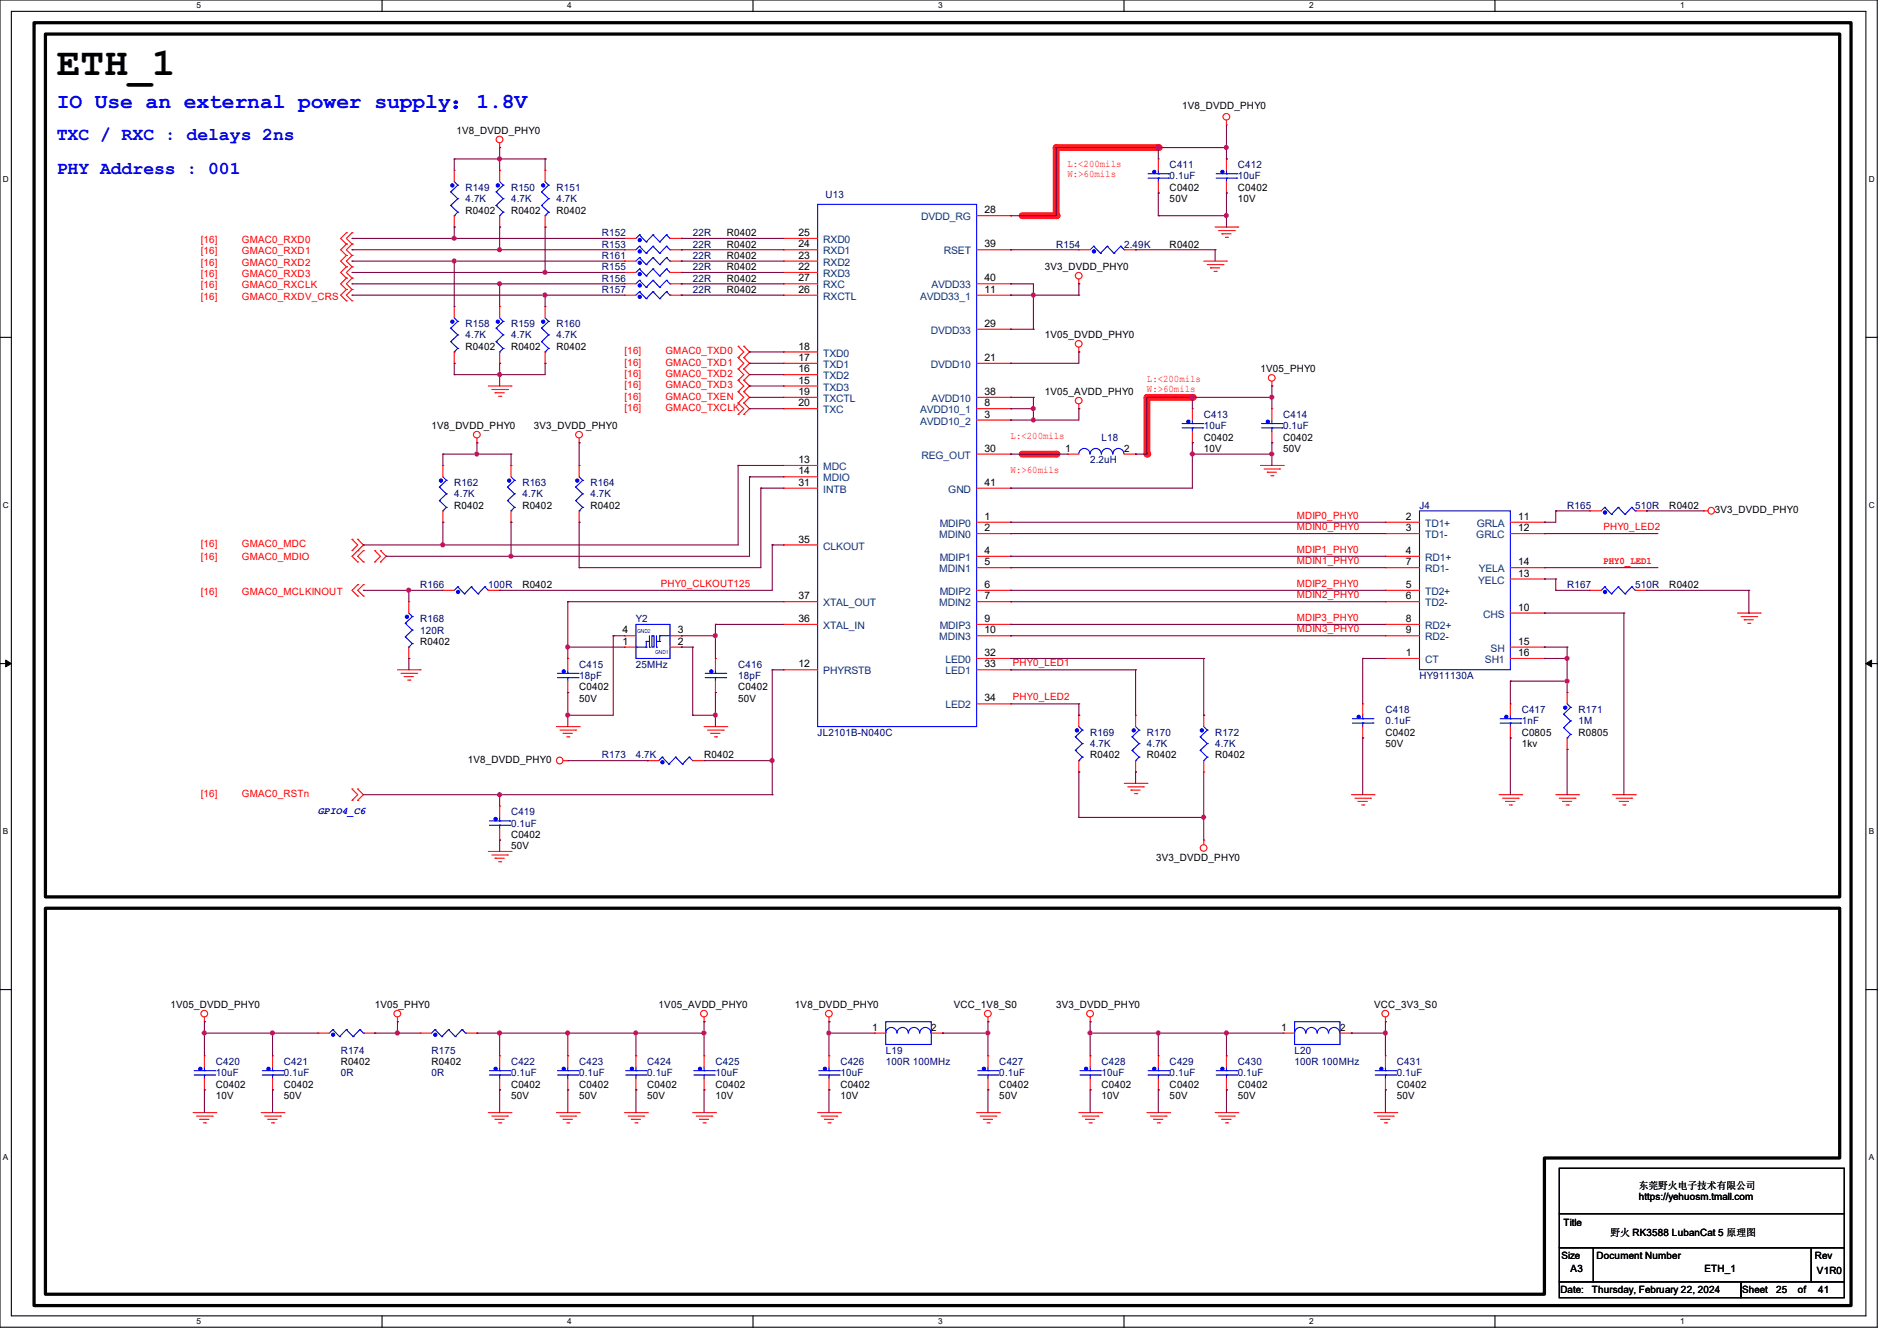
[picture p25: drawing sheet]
<svg xmlns="http://www.w3.org/2000/svg" width="297mm" height="210mm" viewBox="0 0 297 210" stroke-linecap="round" stroke-linejoin="round" font-family="sans-serif">
<defs><g id="words">
<text font-size="6.2" x="8.9" y="11.8">ETH_1</text>
<text font-size="3.3" fill="#00f" x="8.9" y="17">IO Use an external power supply：1.8V</text>
<g font-size="2.8" fill="#00f">
<text x="8.9" y="21.9">TXC / RXC : delays 2ns</text>
<text x="8.9" y="27.3">PHY Address : 001</text>
</g>
<g font-size="1.6">
<text x="185.1" y="17.1">1V8_DVDD_PHY0</text>
<text x="71.5" y="21">1V8_DVDD_PHY0</text>
<text x="183.1" y="29.9">C0402</text>
<text x="193.8" y="29.9">C0402</text>
<text x="72.9" y="33.4">R0402</text>
<text x="80" y="33.4">R0402</text>
<text x="87.1" y="33.4">R0402</text>
<text x="154.1" y="33.4">28</text>
<text x="183.1" y="31.7">50V</text>
<text x="193.8" y="31.7">10V</text>
<text x="113.8" y="37">R0402</text>
<text x="113.8" y="38.8">R0402</text>
<text x="113.8" y="40.6">R0402</text>
<text x="125" y="37">25</text>
<text x="125" y="38.7">24</text>
<text x="125" y="40.5">23</text>
<text x="154.1" y="38.7">39</text>
<text x="183.1" y="38.8">R0402</text>
<text x="113.8" y="42.3">R0402</text>
<text x="113.8" y="44.1">R0402</text>
<text x="113.8" y="45.9">R0402</text>
<text x="125" y="42.3">22</text>
<text x="125" y="44.1">27</text>
<text x="125" y="45.8">26</text>
<text x="154.1" y="44.1">40</text>
<text x="154.1" y="45.8">11</text>
<text x="163.6" y="42.3">3V3_DVDD_PHY0</text>
<text x="154.1" y="51.2">29</text>
<text x="163.6" y="53">1V05_DVDD_PHY0</text>
<text x="72.9" y="54.8">R0402</text>
<text x="80" y="54.8">R0402</text>
<text x="87.1" y="54.8">R0402</text>
<text x="125" y="54.7">18</text>
<text x="125" y="56.5">17</text>
<text x="125" y="58.3">16</text>
<text x="154.1" y="56.5">21</text>
<text x="197.4" y="58.3">1V05_PHY0</text>
<text x="125" y="60.1">15</text>
<text x="125" y="61.8">19</text>
<text x="125" y="63.6">20</text>
<text x="154.1" y="61.8">38</text>
<text x="154.1" y="63.6">8</text>
<text x="154.1" y="65.4">3</text>
<text x="163.6" y="61.9">1V05_AVDD_PHY0</text>
<text x="67.6" y="67.2">1V8_DVDD_PHY0</text>
<text x="83.6" y="67.2">3V3_DVDD_PHY0</text>
<text x="154.1" y="70.7">30</text>
<text x="166.8" y="70.7">1</text>
<text x="176" y="70.8">2</text>
<text x="188.5" y="69">C0402</text>
<text x="188.5" y="70.8">10V</text>
<text x="200.9" y="69">C0402</text>
<text x="200.9" y="70.8">50V</text>
<text x="125" y="72.5">13</text>
<text x="125" y="74.3">14</text>
<text x="125" y="76.1">31</text>
<text x="154.1" y="76.1">41</text>
<text x="71.1" y="79.7">R0402</text>
<text x="81.8" y="79.7">R0402</text>
<text x="92.5" y="79.7">R0402</text>
<text x="154.1" y="81.4">1</text>
<text x="154.1" y="83.2">2</text>
<text x="220.1" y="81.4">2</text>
<text x="220.1" y="83.2">3</text>
<text x="237.7" y="81.4">11</text>
<text x="237.7" y="83.2">12</text>
<text x="261.4" y="79.7">R0402</text>
<text x="268.5" y="80.4">3V3_DVDD_PHY0</text>
<text x="125" y="85">35</text>
<text x="154.1" y="86.7">4</text>
<text x="154.1" y="88.5">5</text>
<text x="220.1" y="86.7">4</text>
<text x="220.1" y="88.5">7</text>
<text x="237.7" y="88.5">14</text>
<text x="81.8" y="92.1">R0402</text>
<text x="125" y="93.9">37</text>
<text x="154.1" y="92.1">6</text>
<text x="154.1" y="93.9">7</text>
<text x="220.1" y="92.1">5</text>
<text x="220.1" y="93.9">6</text>
<text x="237.7" y="90.3">13</text>
<text x="237.7" y="95.6">10</text>
<text x="261.4" y="92.1">R0402</text>
<text x="65.8" y="101">R0402</text>
<text x="97.4" y="101">1</text>
<text x="97.4" y="99.2">4</text>
<text x="106.1" y="101">2</text>
<text x="106.1" y="99.2">3</text>
<text x="125" y="97.4">36</text>
<text x="154.1" y="97.4">9</text>
<text x="154.1" y="99.2">10</text>
<text x="220.1" y="97.4">8</text>
<text x="220.1" y="99.2">9</text>
<text x="237.7" y="101">15</text>
<text x="125" y="104.5">12</text>
<text x="154.1" y="102.7">32</text>
<text x="154.1" y="104.5">33</text>
<text x="220.1" y="102.7">1</text>
<text x="237.7" y="102.7">16</text>
<text x="90.7" y="108.1">C0402</text>
<text x="90.7" y="109.9">50V</text>
<text x="115.6" y="108.1">C0402</text>
<text x="115.6" y="109.9">50V</text>
<text x="154.1" y="109.9">34</text>
<text x="73.2" y="119.5">1V8_DVDD_PHY0</text>
<text x="110.2" y="118.8">R0402</text>
<text x="170.7" y="118.8">R0402</text>
<text x="179.6" y="118.8">R0402</text>
<text x="190.2" y="118.8">R0402</text>
<text x="216.9" y="115.2">C0402</text>
<text x="216.9" y="117">50V</text>
<text x="238.3" y="115.2">C0805</text>
<text x="238.3" y="117">1kv</text>
<text x="247.1" y="115.2">R0805</text>
<text x="80" y="131.2">C0402</text>
<text x="80" y="133">50V</text>
<text x="181" y="134.8">3V3_DVDD_PHY0</text>
<text x="26.7" y="157.9">1V05_DVDD_PHY0</text>
<text x="58.7" y="157.9">1V05_PHY0</text>
<text x="103.1" y="157.9">1V05_AVDD_PHY0</text>
<text x="124.5" y="157.9">1V8_DVDD_PHY0</text>
<text x="136.6" y="161.4">1</text>
<text x="145.8" y="161.5">2</text>
<text x="149.4" y="157.9">VCC_1V8_S0</text>
<text x="165.4" y="157.9">3V3_DVDD_PHY0</text>
<text x="200.6" y="161.4">1</text>
<text x="209.8" y="161.5">2</text>
<text x="215.1" y="157.9">VCC_3V3_S0</text>
<text x="53.3" y="166.8">R0402</text>
<text x="67.6" y="166.8">R0402</text>
<text x="33.8" y="170.3">C0402</text>
<text x="33.8" y="172.1">10V</text>
<text x="44.4" y="170.3">C0402</text>
<text x="44.4" y="172.1">50V</text>
<text x="80" y="170.3">C0402</text>
<text x="80" y="172.1">50V</text>
<text x="90.7" y="170.3">C0402</text>
<text x="90.7" y="172.1">50V</text>
<text x="101.3" y="170.3">C0402</text>
<text x="101.3" y="172.1">50V</text>
<text x="112" y="170.3">C0402</text>
<text x="112" y="172.1">10V</text>
<text x="131.6" y="170.3">C0402</text>
<text x="131.6" y="172.1">10V</text>
<text x="156.5" y="170.3">C0402</text>
<text x="156.5" y="172.1">50V</text>
<text x="172.5" y="170.3">C0402</text>
<text x="172.5" y="172.1">10V</text>
<text x="183.1" y="170.3">C0402</text>
<text x="183.1" y="172.1">50V</text>
<text x="193.8" y="170.3">C0402</text>
<text x="193.8" y="172.1">50V</text>
<text x="218.7" y="170.3">C0402</text>
<text x="218.7" y="172.1">50V</text>
<text x="256.6" y="186.2">东莞野火电子技术有限公司</text>
<text x="256.6" y="188">https://yehuosm.tmall.com</text>
<text x="244.5" y="197.2">Size</text>
<text x="244.8" y="192">Title</text>
<text x="250" y="197.2">Document Number</text>
<text x="252.1" y="193.6">野火 RK3588 LubanCat 5 原理图</text>
<text x="284.1" y="197.2">Rev</text>
<text x="244.3" y="202.5">Date:</text>
<text x="245.9" y="199.1">A3</text>
<text x="249.3" y="202.5">Thursday, February 22, 2024</text>
<text x="266.9" y="199.1">ETH_1</text>
<text x="272.8" y="202.5">Sheet</text>
<text x="278.1" y="202.5">25</text>
<text x="281.5" y="202.5">of</text>
<text x="284.5" y="199.5">V1R0</text>
<text x="284.7" y="202.5">41</text>
</g>
<g font-size="1.6" fill="#000080">
<text x="72.9" y="29.9">R149</text>
<text x="80" y="29.9">R150</text>
<text x="87.1" y="29.9">R151</text>
<text x="183.1" y="26.3">C411</text>
<text x="183.1" y="28.1">0.1uF</text>
<text x="193.8" y="26.3">C412</text>
<text x="193.8" y="28.1">10uF</text>
<text x="72.9" y="31.7">4.7K</text>
<text x="80" y="31.7">4.7K</text>
<text x="87.1" y="31.7">4.7K</text>
<text x="129.2" y="30.9">U13</text>
<text x="94.2" y="37">R152</text>
<text x="94.2" y="38.8">R153</text>
<text x="94.2" y="40.6">R161</text>
<text x="108.5" y="37">22R</text>
<text x="108.5" y="38.8">22R</text>
<text x="108.5" y="40.6">22R</text>
<text x="165.4" y="38.8">R154</text>
<text x="176" y="38.8">2.49K</text>
<text x="94.2" y="42.3">R155</text>
<text x="94.2" y="44.1">R156</text>
<text x="94.2" y="45.9">R157</text>
<text x="108.5" y="42.3">22R</text>
<text x="108.5" y="44.1">22R</text>
<text x="108.5" y="45.9">22R</text>
<text x="72.9" y="51.2">R158</text>
<text x="72.9" y="53">4.7K</text>
<text x="80" y="51.2">R159</text>
<text x="80" y="53">4.7K</text>
<text x="87.1" y="51.2">R160</text>
<text x="87.1" y="53">4.7K</text>
<text x="188.5" y="65.4">C413</text>
<text x="200.9" y="65.4">C414</text>
<text x="172.5" y="69">L18</text>
<text x="188.5" y="67.2">10uF</text>
<text x="200.9" y="67.2">0.1uF</text>
<text x="71.1" y="76.1">R162</text>
<text x="71.1" y="77.9">4.7K</text>
<text x="81.8" y="76.1">R163</text>
<text x="81.8" y="77.9">4.7K</text>
<text x="92.5" y="76.1">R164</text>
<text x="92.5" y="77.9">4.7K</text>
<text x="170.7" y="72.6">2.2uH</text>
<text x="222.2" y="79.7">J4</text>
<text x="245.4" y="79.7">R165</text>
<text x="256" y="79.7">510R</text>
<text x="65.8" y="92.1">R166</text>
<text x="76.5" y="92.1">100R</text>
<text x="245.4" y="92.1">R167</text>
<text x="256" y="92.1">510R</text>
<text x="65.8" y="97.4">R168</text>
<text x="65.8" y="99.2">120R</text>
<text x="99.6" y="97.4">Y2</text>
<text x="90.7" y="104.6">C415</text>
<text x="90.7" y="106.3">18pF</text>
<text x="99.6" y="104.6">25MHz</text>
<text x="115.6" y="104.6">C416</text>
<text x="115.6" y="106.3">18pF</text>
<text x="222.2" y="106.3">HY911130A</text>
<text x="216.9" y="111.7">C418</text>
<text x="216.9" y="113.5">0.1uF</text>
<text x="238.3" y="111.7">C417</text>
<text x="238.3" y="113.5">1nF</text>
<text x="247.1" y="111.7">R171</text>
<text x="247.1" y="113.5">1M</text>
<text x="94.2" y="118.8">R173</text>
<text x="99.6" y="118.8">4.7K</text>
<text x="128" y="115.2">JL2101B-N040C</text>
<text x="170.7" y="115.2">R169</text>
<text x="170.7" y="117">4.7K</text>
<text x="179.6" y="115.2">R170</text>
<text x="179.6" y="117">4.7K</text>
<text x="190.2" y="115.2">R172</text>
<text x="190.2" y="117">4.7K</text>
<text x="80" y="127.7">C419</text>
<text x="80" y="129.5">0.1uF</text>
<text x="33.8" y="166.8">C420</text>
<text x="44.4" y="166.8">C421</text>
<text x="53.3" y="165">R174</text>
<text x="67.6" y="165">R175</text>
<text x="80" y="166.8">C422</text>
<text x="90.7" y="166.8">C423</text>
<text x="101.3" y="166.8">C424</text>
<text x="112" y="166.8">C425</text>
<text x="131.6" y="166.8">C426</text>
<text x="138.7" y="165">L19</text>
<text x="138.7" y="166.8">100R 100MHz</text>
<text x="156.5" y="166.8">C427</text>
<text x="172.5" y="166.8">C428</text>
<text x="183.1" y="166.8">C429</text>
<text x="193.8" y="166.8">C430</text>
<text x="202.7" y="165">L20</text>
<text x="202.7" y="166.8">100R 100MHz</text>
<text x="218.7" y="166.8">C431</text>
<text x="33.8" y="168.6">10uF</text>
<text x="44.4" y="168.6">0.1uF</text>
<text x="53.3" y="168.6">0R</text>
<text x="67.6" y="168.6">0R</text>
<text x="80" y="168.6">0.1uF</text>
<text x="90.7" y="168.6">0.1uF</text>
<text x="101.3" y="168.6">0.1uF</text>
<text x="112" y="168.6">10uF</text>
<text x="131.6" y="168.6">10uF</text>
<text x="156.5" y="168.6">0.1uF</text>
<text x="172.5" y="168.6">10uF</text>
<text x="183.1" y="168.6">0.1uF</text>
<text x="193.8" y="168.6">0.1uF</text>
<text x="218.7" y="168.6">0.1uF</text>
</g>
<g font-size="1.6" fill="#f00">
<text x="167.1" y="26.1">L:&lt;200mils</text>
<text x="167.1" y="27.7">W:&gt;60mils</text>
<text x="31.5" y="38.1">[16]</text>
<text x="31.5" y="39.8">[16]</text>
<text x="31.5" y="41.6">[16]</text>
<text x="37.9" y="38.1">GMAC0_RXD0</text>
<text x="37.9" y="39.8">GMAC0_RXD1</text>
<text x="37.9" y="41.6">GMAC0_RXD2</text>
<text x="31.5" y="45.2">[16]</text>
<text x="31.5" y="43.4">[16]</text>
<text x="31.5" y="46.9">[16]</text>
<text x="37.9" y="45.2">GMAC0_RXCLK</text>
<text x="37.9" y="43.4">GMAC0_RXD3</text>
<text x="37.9" y="46.9">GMAC0_RXDV_CRS</text>
<text x="97.8" y="55.5">[16]</text>
<text x="97.8" y="57.3">[16]</text>
<text x="97.8" y="59.1">[16]</text>
<text x="104.2" y="55.5">GMAC0_TXD0</text>
<text x="104.2" y="57.3">GMAC0_TXD1</text>
<text x="104.2" y="59.1">GMAC0_TXD2</text>
<text x="179.6" y="59.9">L:&lt;200mils</text>
<text x="97.8" y="60.8">[16]</text>
<text x="97.8" y="62.6">[16]</text>
<text x="97.8" y="64.4">[16]</text>
<text x="104.2" y="60.8">GMAC0_TXD3</text>
<text x="104.2" y="62.6">GMAC0_TXEN</text>
<text x="104.2" y="64.4">GMAC0_TXCLK</text>
<text x="179.6" y="61.5">W:&gt;60mils</text>
<text x="158.2" y="68.8">L:&lt;200mils</text>
<text x="158.2" y="74.1">W:&gt;60mils</text>
<text x="203" y="81.2">MDIP0_PHY0</text>
<text x="203" y="83">MDIN0_PHY0</text>
<text x="251" y="83">PHY0_LED2</text>
<text x="31.5" y="85.7">[16]</text>
<text x="31.5" y="87.7">[16]</text>
<text x="37.9" y="85.7">GMAC0_MDC</text>
<text x="37.9" y="87.7">GMAC0_MDIO</text>
<text x="203" y="86.6">MDIP1_PHY0</text>
<text x="203" y="88.3">MDIN1_PHY0</text>
<text x="251" y="88.3">PHY0_LED1</text>
<text x="31.5" y="93.2">[16]</text>
<text x="37.9" y="93.2">GMAC0_MCLKINOUT</text>
<text x="103.5" y="91.9">PHY0_CLKOUT125</text>
<text x="203" y="91.9">MDIP2_PHY0</text>
<text x="203" y="93.7">MDIN2_PHY0</text>
<text x="203" y="97.2">MDIP3_PHY0</text>
<text x="203" y="99">MDIN3_PHY0</text>
<text x="158.6" y="104.3">PHY0_LED1</text>
<text x="158.6" y="109.7">PHY0_LED2</text>
<text x="31.5" y="124.8">[16]</text>
<text x="37.9" y="124.8">GMAC0_RSTn</text>
</g>
<g font-size="1.6" fill="#004080">
<text x="144.2" y="34.5">DVDD_RG</text>
<text x="128.9" y="38.1">RXD0</text>
<text x="128.9" y="39.8">RXD1</text>
<text x="128.9" y="41.6">RXD2</text>
<text x="147.8" y="39.8">RSET</text>
<text x="128.9" y="43.4">RXD3</text>
<text x="128.9" y="45.2">RXC</text>
<text x="128.9" y="46.9">RXCTL</text>
<text x="144.1" y="46.9">AVDD33_1</text>
<text x="145.8" y="45.2">AVDD33</text>
<text x="145.8" y="52.3">DVDD33</text>
<text x="128.9" y="55.8">TXD0</text>
<text x="128.9" y="57.6">TXD1</text>
<text x="128.9" y="59.4">TXD2</text>
<text x="145.8" y="57.6">DVDD10</text>
<text x="128.9" y="61.2">TXD3</text>
<text x="128.9" y="63">TXCTL</text>
<text x="128.9" y="64.7">TXC</text>
<text x="144.1" y="64.7">AVDD10_1</text>
<text x="145.8" y="63">AVDD10</text>
<text x="144.1" y="66.5">AVDD10_2</text>
<text x="144.3" y="71.8">REG_OUT</text>
<text x="128.9" y="73.6">MDC</text>
<text x="128.9" y="75.4">MDIO</text>
<text x="128.9" y="77.2">INTB</text>
<text x="148.5" y="77.2">GND</text>
<text x="147.1" y="82.5">MDIP0</text>
<text x="223.1" y="82.5">TD1+</text>
<text x="231.2" y="82.5">GRLA</text>
<text x="128.9" y="86.1">CLKOUT</text>
<text x="147.1" y="84.3">MDIN0</text>
<text x="147.1" y="89.6">MDIN1</text>
<text x="147.1" y="87.8">MDIP1</text>
<text x="223.1" y="84.3">TD1-</text>
<text x="223.1" y="87.8">RD1+</text>
<text x="223.1" y="89.6">RD1-</text>
<text x="231.1" y="84.3">GRLC</text>
<text x="231.5" y="89.6">YELA</text>
<text x="128.9" y="95">XTAL_OUT</text>
<text x="147.1" y="95">MDIN2</text>
<text x="147.1" y="93.2">MDIP2</text>
<text x="223.1" y="93.2">TD2+</text>
<text x="223.1" y="95">TD2-</text>
<text x="231.4" y="91.4">YELC</text>
<text x="128.9" y="98.5">XTAL_IN</text>
<text x="147.1" y="100.3">MDIN3</text>
<text x="147.1" y="98.5">MDIP3</text>
<text x="223.1" y="98.5">RD2+</text>
<text x="223.1" y="100.3">RD2-</text>
<text x="232.2" y="96.7">CHS</text>
<text x="128.9" y="105.6">PHYRSTB</text>
<text x="148" y="103.8">LED0</text>
<text x="148" y="105.6">LED1</text>
<text x="223.1" y="103.8">CT</text>
<text x="232.5" y="103.8">SH1</text>
<text x="233.4" y="102.1">SH</text>
<text x="148" y="111">LED2</text>
</g>
<text font-size="1.6" fill="#00f" x="49.8" y="127.5">GPIO4_C6</text>
<g font-size="1.3">
<text x="30.8" y="1.3">5</text>
<text x="88.8" y="1.3">4</text>
<text x="146.9" y="1.3">3</text>
<text x="205" y="1.3">2</text>
<text x="263.1" y="1.3">1</text>
<text x=".5" y="28.4">D</text>
<text x="292.6" y="28.4">D</text>
<text x=".5" y="79.5">C</text>
<text x="292.6" y="79.5">C</text>
<text x=".5" y="130.6">B</text>
<text x="292.6" y="130.6">B</text>
<text x=".5" y="181.7">A</text>
<text x="292.6" y="181.7">A</text>
<text x="30.8" y="207.4">5</text>
<text x="88.8" y="207.4">4</text>
<text x="146.9" y="207.4">3</text>
<text x="205" y="207.4">2</text>
<text x="263.1" y="207.4">1</text>
</g>
<g font-size=".8" fill="#00f">
<text x="99.7" y="99.1">GND2</text>
<text x="102.6" y="102.5">GND1</text>
</g>
</g></defs>
<path d="M0 0h293.9v207.9h-293.9zM1.8 1.8h290.3v204.3h-290.3z" fill="none" stroke="#000" stroke-width=".17"/>
<g fill="#fff">
<path d="M30.8 .2h.7v1.4h-.7z"/>
<path d="M30.8 206.2h.7v1.4h-.7z"/>
</g>
<path d="M59.8 0v1.8M59.8 206.1v1.8" fill="none" stroke="#000" stroke-width=".17"/>
<g fill="#fff">
<path d="M88.8 .2h.7v1.4h-.7z"/>
<path d="M88.8 206.2h.7v1.4h-.7z"/>
</g>
<path d="M117.9 0v1.8M117.9 206.1v1.8" fill="none" stroke="#000" stroke-width=".17"/>
<g fill="#fff">
<path d="M146.9 .2h.7v1.4h-.7z"/>
<path d="M146.9 206.2h.7v1.4h-.7z"/>
</g>
<path d="M176 0v1.8M176 206.1v1.8" fill="none" stroke="#000" stroke-width=".17"/>
<g fill="#fff">
<path d="M205 .2h.7v1.4h-.7z"/>
<path d="M205 206.2h.7v1.4h-.7z"/>
</g>
<path d="M234.1 0v1.8M234.1 206.1v1.8" fill="none" stroke="#000" stroke-width=".17"/>
<g fill="#fff">
<path d="M263.1 .2h.6v1.4h-.6z"/>
<path d="M263.1 206.2h.6v1.4h-.6z"/>
<path d="M.5 27.3h.9v1.4h-.9z"/>
<path d="M292.6 27.3h.9v1.4h-.9z"/>
<path d="M.5 78.4h.9v1.4h-.9z"/>
<path d="M292.6 78.4h.9v1.4h-.9z"/>
</g>
<path d="M0 52.8h1.8M292.1 52.8h1.8" fill="none" stroke="#000" stroke-width=".17"/>
<g fill="#fff">
<path d="M.5 129.5h.8v1.4h-.8z"/>
<path d="M292.6 129.5h.8v1.4h-.8z"/>
</g>
<path d="M0 103.9h1.8M292.1 103.9h1.8" fill="none" stroke="#000" stroke-width=".17"/>
<path d="M.9 103.4l.9 .5-.9 .5zM292.1 103.9l.9-.5v1z" fill="#000" stroke="#000" stroke-width=".16"/>
<g fill="#fff">
<path d="M.5 180.5h.8v1.4h-.8z"/>
<path d="M292.6 180.5h.8v1.4h-.8z"/>
</g>
<path d="M0 155h1.8M292.1 155h1.8" fill="none" stroke="#000" stroke-width=".17"/>
<path d="M160 71.1h5.4" fill="none" stroke="#f00" stroke-width="1.1"/>
<circle cx="165.4" cy="71.1" r=".53" fill="#f00"/>
<path d="M179.6 62.2h7.1" fill="none" stroke="#f00" stroke-width="1.1"/>
<circle cx="186.7" cy="62.2" r=".53" fill="#f00"/>
<path d="M179.6 62.2v8.9" fill="none" stroke="#f00" stroke-width="1.1"/>
<circle cx="179.6" cy="71.1" r=".53" fill="#f00"/>
<path d="M165.4 23.1h16" fill="none" stroke="#f00" stroke-width="1.1"/>
<circle cx="181.4" cy="23.1" r=".53" fill="#f00"/>
<path d="M165.4 23.1v10.7" fill="none" stroke="#f00" stroke-width="1.1"/>
<circle cx="165.4" cy="33.8" r=".53" fill="#f00"/>
<path d="M160 33.8h5.4" fill="none" stroke="#f00" stroke-width="1.1"/>
<circle cx="165.4" cy="33.8" r=".53" fill="#f00"/>
<path d="M5.3 3.6h284.5v200.9h-284.5zM7.1 5.3h280.9v135.2h-280.9zM7.1 142.2h280.9v39.2h-46.2v21.3h-234.7z" fill="none" stroke="#000" stroke-width=".51"/>
<g fill="none" stroke="#f00" stroke-width=".17">
<path d="M192 19.6h.1M192 18.8v.8M54.2 36.4h.1M54.2 38.2h.1M54.2 36.4l-.9 .9 .9 .9M54.2 38.2l-.9 .9 .9 .9M55.1 36.4h.1M55.1 38.2h.1M55.1 36.4l-.9 .9 .9 .9M55.1 38.2l-.9 .9 .9 .9M71.1 26.7h.1M71.1 35.6h.1"/>
<path d="M71.1 26.7v1.7M71.1 33.8v1.8M78.2 23.1h.1M78.2 26.7h.1M78.2 35.6h.1M78.2 22.4v.7M78.2 26.7v1.7M78.2 33.8v1.8M85.3 26.7h.1M85.3 35.6h.1M85.3 26.7v1.7M85.3 33.8v1.8"/>
<path d="M97.8 37.3h.1M97.8 39.1h.1M97.8 37.3h1.8M97.8 39.1h1.8M104.9 37.3h1.8M104.9 39.1h1.8M106.7 37.3h.1M106.7 39.1h.1M122.7 37.3h.1M122.7 39.1h.1M122.7 37.3h5.3M122.7 39.1h5.3"/>
<path d="M152.9 39.1h5.3M152.9 33.8h5.3M158.2 39.1h.1M158.2 33.8h.1M168.9 39.1h.1M168.9 39.1h1.8M176 39.1h1.8M177.8 39.1h.1M181.4 24.9h.1M181.4 30.2h.1M181.4 24.9v1.8M181.4 28.4v1.8"/>
<path d="M190.2 35.6h3.6M190.8 36.1h2.5M191.3 36.6h.1M191.3 36.6h1.4M191.9 37.2h.3M192 24.9h.1M192 30.2h.1M192 24.9v1.8M192 28.4v1.8M192.2 37.2h.1M193.3 36.1h.1M193.8 35.6h.1"/>
<path d="M54.2 43.6h.1M54.2 45.3h.1M54.2 40h.1M54.2 41.8h.1M54.2 47.1h.1M54.2 43.6l-.9 .8 .9 .9M54.2 40l-.9 .9 .9 .9M54.2 41.8l-.9 .9 .9 .9M54.2 45.3l-.9 .9 .9 .9M55.1 43.6h.1M55.1 45.3h.1M55.1 40h.1"/>
<path d="M55.1 41.8h.1M55.1 47.1h.1M55.1 43.6l-.9 .8 .9 .9M55.1 40l-.9 .9 .9 .9M55.1 41.8l-.9 .9 .9 .9M55.1 45.3l-.9 .9 .9 .9M71.1 48h.1M71.1 56.9h.1M71.1 48v1.8M71.1 55.1v1.8M78.2 48h.1M78.2 56.9h.1"/>
<path d="M78.2 48v1.8M78.2 55.1v1.8M85.3 48h.1M85.3 56.9h.1M85.3 48v1.8M85.3 55.1v1.8M97.8 42.7h.1M97.8 44.4h.1M97.8 46.2h.1M97.8 40.9h.1M97.8 40.9h1.8M97.8 42.7h1.8"/>
<path d="M97.8 44.4h1.8M97.8 46.2h1.8M104.9 40.9h1.8M104.9 42.7h1.8M104.9 44.4h1.8M104.9 46.2h1.8M106.7 42.7h.1M106.7 44.4h.1M106.7 46.2h.1M106.7 40.9h.1M115.6 54.2h.1M115.6 56h.1"/>
<path d="M115.6 57.8h.1M115.6 59.6h.1M115.6 54.2l.9 .9-.9 .9M115.6 56l.9 .9-.9 .9M115.6 57.8l.9 .9-.9 .9M115.6 59.6l.9 .9-.9 .8M116.5 56h.1M116.5 54.2h.1M116.5 57.8h.1M116.5 59.6h.1M116.5 54.2l.8 .9-.8 .9M116.5 56l.8 .9-.8 .9"/>
<path d="M116.5 57.8l.8 .9-.8 .9M116.5 59.6l.8 .9-.8 .8M122.7 55.1h.1M122.7 56.9h.1M122.7 58.7h.1M122.7 40.9h.1M122.7 42.7h.1M122.7 44.4h.1M122.7 46.2h.1M122.7 40.9h5.3M122.7 42.7h5.3M122.7 55.1h5.3"/>
<path d="M122.7 56.9h5.3M122.7 58.7h5.3M122.7 44.4h5.3M122.7 46.2h5.3M152.9 56.9h5.3M152.9 44.4h5.3M152.9 51.6h5.3M152.9 46.2h5.3M158.2 51.6h.1M158.2 44.4h.1M158.2 46.2h.1M158.2 56.9h.1"/>
<path d="M168.9 44.4h.1M168.9 55.1h.1M168.9 43.7v.7M168.9 54.4v.7M188.5 40.9h3.5M189 41.4h2.5M189.5 42h.1M189.5 42h1.5M190.1 42.5h.3M190.4 42.5h.1M191.5 41.4h.1M192 40.9h.1"/>
<path d="M199.1 59.7v.8M69.3 72.9h.1M69.3 72.9v1.8M74.7 69.3h.1M74.7 68.6v.7M76.5 60.5h3.5M77 61h2.5M77.5 61.5h.1M77.5 61.5h1.5M78.1 62.1h.3M78.4 62.1h.1M79.5 61h.1"/>
<path d="M80 60.5h.1M80 72.9h.1M80 72.9v1.8M90.7 69.3h.1M90.7 72.9h.1M90.7 68.6v.7M90.7 72.9v1.8M115.6 61.3h.1M115.6 63.1h.1M115.6 64.9h.1M115.6 63.1l.9 .9-.9 .9M115.6 61.3l.9 .9-.9 .9"/>
<path d="M116.5 61.3h.1M116.5 63.1h.1M116.5 64.9h.1M116.5 63.1l.8 .9-.8 .9M116.5 61.3l.8 .9-.8 .9M122.7 72.9h.1M122.7 74.7h.1M122.7 60.5h.1M122.7 62.2h.1M122.7 64h.1M122.7 76.5h.1M122.7 72.9h5.3"/>
<path d="M122.7 60.5h5.3M122.7 74.7h5.3M122.7 62.2h5.3M122.7 64h5.3M122.7 76.5h5.3M152.9 62.2h5.3M152.9 64h5.3M152.9 76.5h5.3M152.9 65.8h5.3M152.9 71.1h5.3M158.2 76.5h.1M158.2 62.2h.1"/>
<path d="M158.2 64h.1M158.2 65.8h.1M158.2 71.1h.1M167.1 71.1h.1M167.1 71.1h1.8M168.9 64h.1M168.9 63.3v.7M176 71.1h1.8M177.8 71.1h.1M186.7 64h.1M186.7 69.3h.1M186.7 64v1.8"/>
<path d="M186.7 67.6v1.7M197.4 72.9h3.5M197.9 73.4h2.5M198.4 74h.1M198.4 74h1.5M199 74.5h.3M199.1 60.5h.1M199.1 64h.1M199.1 69.3h.1M199.1 64v1.8M199.1 67.6v1.7M199.3 74.5h.1"/>
<path d="M200.4 73.4h.1M200.9 72.9h.1M55.1 84.5h.1M55.1 86.2h.1M55.1 84.5l.9 .8-.9 .9M56 86.2h.1M56 84.5h.1M56 91.6h.1M56 93.3h.1M56 88h.1M56 84.5l.9 .8-1.8 1.8 .9 .9M56 91.6l-.9 .9 .9 .8"/>
<path d="M56.9 91.6h.1M56.9 93.3h.1M56.9 88h.1M56.9 86.2h.1M56.9 91.6l-.9 .9 .9 .8M56.9 86.2l-.9 .9 .9 .9M58.7 88h.1M58.7 86.2h.1M58.7 86.2l.9 .9-.9 .9M59.6 86.2h.1M59.6 88h.1M59.6 86.2l.9 .9-.9 .9"/>
<path d="M64 94.2h.1M64 94.2v1.8M69.3 81.8h.1M69.3 92.5h.1M69.3 92.5h1.8M69.3 80v1.8M76.5 92.5h1.7M78.2 92.5h.1M80 81.8h.1M80 80v1.8M90.7 81.8h.1M90.7 80v1.8"/>
<path d="M97.8 99.6h.1M97.8 99.6h1.8M104.9 99.6h1.8M106.7 99.6h.1M122.7 85.3h.1M122.7 94.2h.1M122.7 97.8h.1M122.7 85.3h5.3M122.7 94.2h5.3M122.7 97.8h5.3M152.9 99.6h5.3M152.9 94.2h5.3"/>
<path d="M152.9 97.8h5.3M152.9 81.8h5.3M152.9 83.6h5.3M152.9 87.1h5.3M152.9 88.9h5.3M152.9 92.5h5.3M158.2 81.8h.1M158.2 83.6h.1M158.2 87.1h.1M158.2 88.9h.1M158.2 92.5h.1M158.2 94.2h.1"/>
<path d="M158.2 97.8h.1M158.2 99.6h.1M216.9 81.8h.1M216.9 83.6h.1M216.9 87.1h.1M216.9 88.9h.1M216.9 92.5h.1M216.9 94.2h.1M216.9 97.8h.1M216.9 99.6h.1M216.9 99.6h5.3M216.9 94.2h5.3"/>
<path d="M216.9 97.8h5.3M216.9 81.8h5.3M216.9 83.6h5.3M216.9 87.1h5.3M216.9 88.9h5.3M216.9 92.5h5.3M236.5 96h5.3M236.5 81.8h5.3M236.5 83.6h5.3M236.5 88.9h5.3M236.5 90.7h5.3M241.8 81.8h.1"/>
<path d="M241.8 83.6h.1M241.8 90.7h.1M241.8 88.9h.1M241.8 96h.1M248.9 80h.1M248.9 92.5h.1M248.9 80h1.8M248.9 92.5h1.8M256 80h1.8M256 92.5h1.8M257.8 80h.1M257.8 92.5h.1"/>
<path d="M266.7 80h.1M266.7 80h.7M272 96h3.6M272.6 96.6h2.4M273.1 97.1h.1M273.1 97.1h1.4M273.6 97.6h.4M274 97.6h.1M275 96.6h.1M275.6 96h.1M62.2 104.9h3.6M62.8 105.5h2.4"/>
<path d="M63.3 106h.1M63.3 106h1.4M63.8 106.5h.4M64 103.1h.1M64 101.3v1.8M64.2 106.5h.1M65.2 105.5h.1M65.8 104.9h.1M87.1 113.8h3.6M87.7 114.3h2.4M88.2 114.9h.1M88.2 114.9h1.4"/>
<path d="M88.2 119.1h.7M88.7 115.4h.4M88.9 119.1h.1M88.9 103.1h.1M88.9 108.5h.1M88.9 103.1v1.8M88.9 106.7v1.8M89.1 115.4h.1M90.1 114.3h.1M90.7 113.8h.1M97.8 101.3h.1M97.8 101.3h1.8"/>
<path d="M101.3 119.1h.1M101.3 119.1h1.8M104.9 101.3h1.8M106.7 101.3h.1M108.5 119.1h1.7M110.2 119.1h.1M110.2 113.8h3.6M110.8 114.3h2.4M111.3 114.9h.1M111.3 114.9h1.4M111.8 115.4h.4M112 103.1h.1"/>
<path d="M112 108.5h.1M112 103.1v1.8M112 106.7v1.8M112.2 115.4h.1M113.2 114.3h.1M113.8 113.8h.1M122.7 104.9h.1M122.7 104.9h5.3M152.9 104.9h5.3M152.9 103.1h5.3M152.9 110.2h5.3M158.2 103.1h.1"/>
<path d="M158.2 104.9h.1M158.2 110.2h.1M168.9 112h.1M168.9 112v1.8M168.9 119.1v1.8M177.8 112h.1M177.8 112v1.8M177.8 119.1v1.8M188.5 112h.1M188.5 112v1.8M188.5 119.1v1.8M213.4 110.2h.1"/>
<path d="M213.4 115.6h.1M213.4 110.2v1.8M213.4 113.8v1.8M216.9 103.1h.1M216.9 103.1h5.3M236.5 110.2h.1M236.5 115.6h.1M236.5 101.3h5.3M236.5 103.1h5.3M236.5 110.2v1.8M236.5 113.8v1.8M241.8 101.3h.1"/>
<path d="M241.8 103.1h.1M245.4 108.5h.1M245.4 117.3h.1M245.4 108.5v1.7M245.4 115.6v1.7M55.1 123.6h.1M55.1 125.3h.1M55.1 123.6l.9 .9-.9 .8M56 125.3h.1M56 123.6h.1M56 123.6l.9 .9-.9 .8M76.5 133.3h3.5"/>
<path d="M77 133.9h2.5M77.5 134.4h.1M77.5 134.4h1.5M78.1 135h.3M78.2 126.2h.1M78.2 131.6h.1M78.2 126.2v1.8M78.2 129.8v1.8M78.4 135h.1M79.5 133.9h.1M80 133.3h.1M168.9 120.9h.1"/>
<path d="M176 122.7h3.6M176.6 123.2h2.4M177.1 123.7h.1M177.1 123.7h1.4M177.6 124.3h.4M177.8 120.9h.1M178 124.3h.1M179 123.2h.1M179.6 122.7h.1M188.5 131.6h.1M188.5 120.9h.1M188.5 131.6v.7"/>
<path d="M211.6 124.5h3.5M212.1 125h2.5M212.6 125.5h.1M212.6 125.5h1.5M213.2 126.1h.3M213.5 126.1h.1M214.6 125h.1M215.1 124.5h.1M234.7 124.5h3.6M235.2 125h2.5M235.8 125.5h.1M235.8 125.5h1.4"/>
<path d="M236.3 126.1h.3M236.6 126.1h.1M237.7 125h.1M238.3 124.5h.1M243.6 124.5h3.5M244.1 125h2.5M244.6 125.5h.1M244.6 125.5h1.5M245.2 126.1h.3M245.5 126.1h.1M246.6 125h.1M247.1 124.5h.1"/>
<path d="M252.5 124.5h3.5M253 125h2.5M253.5 125.5h.1M253.5 125.5h1.5M254.1 126.1h.3M254.4 126.1h.1M255.5 125h.1M256 124.5h.1M32 159.3v.7M62.2 159.3v.7M110.2 159.3v.7M129.8 159.3v.7"/>
<path d="M154.7 159.3v.7M170.7 159.3v.7M216.9 159.3v.7M30.2 174.2h3.6M30.8 174.8h2.4M31.3 175.3h.1M31.3 175.3h1.4M31.8 175.9h.4M32 160h.1M32 165.4h.1M32 170.7h.1M32 165.4v1.7"/>
<path d="M32 168.9v1.8M32.2 175.9h.1M33.2 174.8h.1M33.8 174.2h.1M40.9 174.2h3.5M41.4 174.8h2.5M42 175.3h.1M42 175.3h1.4M42.5 175.9h.3M42.7 165.4h.1M42.7 170.7h.1M42.7 165.4v1.7"/>
<path d="M42.7 168.9v1.8M42.8 175.9h.1M43.9 174.8h.1M44.4 174.2h.1M49.8 161.8h.1M49.8 161.8h1.8M56.9 161.8h1.8M58.7 161.8h.1M62.2 160h.1M65.8 161.8h.1M65.8 161.8h1.8M72.9 161.8h1.8"/>
<path d="M74.7 161.8h.1M76.5 174.2h3.5M77 174.8h2.5M77.5 175.3h.1M77.5 175.3h1.5M78.1 175.9h.3M78.2 165.4h.1M78.2 170.7h.1M78.2 165.4v1.7M78.2 168.9v1.8M78.4 175.9h.1M79.5 174.8h.1"/>
<path d="M80 174.2h.1M87.1 174.2h3.6M87.7 174.8h2.4M88.2 175.3h.1M88.2 175.3h1.4M88.7 175.9h.4M88.9 165.4h.1M88.9 170.7h.1M88.9 165.4v1.7M88.9 168.9v1.8M89.1 175.9h.1M90.1 174.8h.1"/>
<path d="M90.7 174.2h.1M97.8 174.2h3.5M98.3 174.8h2.5M98.8 175.3h.1M98.8 175.3h1.5M99.4 175.9h.3M99.6 165.4h.1M99.6 170.7h.1M99.6 165.4v1.7M99.6 168.9v1.8M99.7 175.9h.1M100.8 174.8h.1"/>
<path d="M101.3 174.2h.1M108.5 174.2h3.5M109 174.8h2.5M109.5 175.3h.1M109.5 175.3h1.5M110.1 175.9h.3M110.2 160h.1M110.2 165.4h.1M110.2 170.7h.1M110.2 165.4v1.7M110.2 168.9v1.8M110.4 175.9h.1"/>
<path d="M111.5 174.8h.1M112 174.2h.1M128 174.2h3.6M128.6 174.8h2.4M129.1 175.3h.1M129.1 175.3h1.4M129.6 175.9h.4M129.8 160h.1M129.8 165.4h.1M129.8 170.7h.1M129.8 165.4v1.7M129.8 168.9v1.8"/>
<path d="M130 175.9h.1M131 174.8h.1M131.6 174.2h.1M136.9 161.8h.1M136.9 161.8h1.8M145.8 161.8h1.8M147.6 161.8h.1M152.9 174.2h3.6M153.5 174.8h2.4M154 175.3h.1M154 175.3h1.4M154.5 175.9h.4"/>
<path d="M154.7 160h.1M154.7 165.4h.1M154.7 170.7h.1M154.7 165.4v1.7M154.7 168.9v1.8M154.9 175.9h.1M155.9 174.8h.1M156.5 174.2h.1M168.9 174.2h3.6M169.5 174.8h2.4M170 175.3h.1M170 175.3h1.4"/>
<path d="M170.5 175.9h.4M170.7 160h.1M170.7 165.4h.1M170.7 170.7h.1M170.7 165.4v1.7M170.7 168.9v1.8M170.9 175.9h.1M171.9 174.8h.1M172.5 174.2h.1M179.6 174.2h3.5M180.1 174.8h2.5M180.6 175.3h.1"/>
<path d="M180.6 175.3h1.5M181.2 175.9h.3M181.4 165.4h.1M181.4 170.7h.1M181.4 165.4v1.7M181.4 168.9v1.8M181.5 175.9h.1M182.6 174.8h.1M183.1 174.2h.1M190.2 174.2h3.6M190.8 174.8h2.5M191.3 175.3h.1"/>
<path d="M191.3 175.3h1.4M191.9 175.9h.3M192 165.4h.1M192 170.7h.1M192 165.4v1.7M192 168.9v1.8M192.2 175.9h.1M193.3 174.8h.1M193.8 174.2h.1M200.9 161.8h.1M200.9 161.8h1.8M209.8 161.8h1.8"/>
<path d="M211.6 161.8h.1M215.1 174.2h3.6M215.7 174.8h2.4M216.2 175.3h.1M216.2 175.3h1.4M216.7 175.9h.4M216.9 160h.1M216.9 165.4h.1M216.9 170.7h.1M216.9 165.4v1.7M216.9 168.9v1.8M217.1 175.9h.1"/>
<path d="M218.1 174.8h.1M218.7 174.2h.1"/>
<circle cx="192" cy="18.3" r=".52"/>
<circle cx="78.2" cy="21.8" r=".52"/>
<circle cx="168.9" cy="53.8" r=".52"/>
<circle cx="168.9" cy="43.2" r=".52"/>
<circle cx="199.1" cy="59.2" r=".52"/>
<circle cx="74.7" cy="68.1" r=".52"/>
<circle cx="90.7" cy="68.1" r=".52"/>
<circle cx="168.9" cy="62.7" r=".52"/>
<circle cx="267.9" cy="80" r=".52"/>
<circle cx="87.6" cy="119.1" r=".52"/>
<circle cx="188.5" cy="132.8" r=".52"/>
<circle cx="32" cy="158.7" r=".52"/>
<circle cx="62.2" cy="158.7" r=".52"/>
<circle cx="110.2" cy="158.7" r=".52"/>
<circle cx="129.8" cy="158.8" r=".52"/>
<circle cx="154.7" cy="158.8" r=".52"/>
<circle cx="170.7" cy="158.7" r=".52"/>
<circle cx="216.9" cy="158.7" r=".52"/>
</g>
<path d="M244.1 183h44.7v7.1h-44.7zM244.1 190.1h44.7v5.3h-44.7zM244.1 195.4h5.4v5.3h-5.4zM249.5 195.4h34.1v5.3h-34.1zM283.6 195.4h5.2v5.3h-5.2zM244.1 200.7h28.5v2.5h-28.5zM272.6 200.7h16.2v2.5h-16.2z" fill="none" stroke="#000" stroke-width=".17"/>
<g fill="none" stroke="#00f" stroke-width=".17">
<path d="M70.6 30.1h.1M70.6 32.2h.1M70.6 30.1l1.1 1M70.6 32.2l1.1 1M71.1 33.8h.1M71.1 28.4l.6 .6M71.7 29h.1M71.7 31.1h.1M71.7 33.2h.1M71.7 29l-1.1 1.1M71.7 31.1l-1.1 1.1M71.7 33.2l-.6 .6"/>
<path d="M77.7 30.1h.1M77.7 32.2h.1M77.7 30.1l1.1 1M77.7 32.2l1.1 1M78.2 33.8h.1M78.2 28.4l.6 .6M78.8 29h.1M78.8 31.1h.1M78.8 33.2h.1M78.8 29l-1.1 1.1M78.8 31.1l-1.1 1.1M78.8 33.2l-.6 .6"/>
<path d="M84.8 30.1h.1M84.8 32.2h.1M84.8 30.1l1.1 1M84.8 32.2l1.1 1M85.3 33.8h.1M85.3 28.4l.6 .6M85.9 29h.1M85.9 31.1h.1M85.9 33.2h.1M85.9 29l-1.1 1.1M85.9 31.1l-1.1 1.1M85.9 33.2l-.6 .6"/>
<path d="M100.1 36.8h.1M100.1 38.6h.1M100.1 36.8l-.5 .5M100.1 36.8l1.1 1.1M100.1 38.6l-.5 .5M100.1 38.6l1.1 1.1M101.2 37.9h.1M101.2 39.7h.1M102.2 36.8h.1M102.2 38.6h.1M102.2 36.8l-1 1.1M102.2 36.8l1.1 1.1"/>
<path d="M102.2 38.6l-1 1.1M102.2 38.6l1.1 1.1M103.3 37.9h.1M103.3 39.7h.1M104.4 36.8h.1M104.4 38.6h.1M104.4 36.8l-1.1 1.1M104.4 36.8l.5 .5M104.4 38.6l-1.1 1.1M104.4 38.6l.5 .5M104.9 37.3h.1M104.9 39.1h.1"/>
<path d="M128 32h24.9v81.8h-24.9zM171.2 38.6h.1M171.2 38.6l-.5 .5M171.2 38.6l1.1 1.1M172.3 39.7h.1M173.4 38.6h.1M173.4 38.6l-1.1 1.1M173.4 38.6l1 1.1M174.4 39.7h.1M175.5 38.6h.1M175.5 38.6l-1.1 1.1M175.5 38.6l.5 .5"/>
<path d="M176 39.1h.1M179.7 27.9h3.3M179.7 27.2h3.3M181.4 27.9h.1M181.4 27.2h.1M181.4 26.7v.5M181.4 27.9v.5M183 27.9h.1M183 27.2h.1M190.4 27.9h3.2M190.4 27.2h3.2M192 27.9h.1"/>
<path d="M192 27.2h.1M192 26.7v.5M192 27.9v.5M193.6 27.9h.1M193.6 27.2h.1M70.6 51.4h.1M70.6 53.5h.1M70.6 51.4l1.1 1.1M70.6 53.5l1.1 1.1M71.1 55.1h.1M71.1 49.8l.6 .5M71.7 50.3h.1"/>
<path d="M71.7 52.5h.1M71.7 54.6h.1M71.7 50.3l-1.1 1.1M71.7 52.5l-1.1 1M71.7 54.6l-.6 .5M77.7 51.4h.1M77.7 53.5h.1M77.7 51.4l1.1 1.1M77.7 53.5l1.1 1.1M78.2 55.1h.1M78.2 49.8l.6 .5M78.8 50.3h.1"/>
<path d="M78.8 52.5h.1M78.8 54.6h.1M78.8 50.3l-1.1 1.1M78.8 52.5l-1.1 1M78.8 54.6l-.6 .5M84.8 51.4h.1M84.8 53.5h.1M84.8 51.4l1.1 1.1M84.8 53.5l1.1 1.1M85.3 55.1h.1M85.3 49.8l.6 .5M85.9 50.3h.1"/>
<path d="M85.9 52.5h.1M85.9 54.6h.1M85.9 50.3l-1.1 1.1M85.9 52.5l-1.1 1M85.9 54.6l-.6 .5M100.1 42.1h.1M100.1 43.9h.1M100.1 45.7h.1M100.1 40.3h.1M100.1 42.1l-.5 .6M100.1 42.1l1.1 1.1M100.1 40.3l-.5 .6"/>
<path d="M100.1 43.9l-.5 .5M100.1 43.9l1.1 1.1M100.1 45.7l-.5 .5M100.1 45.7l1.1 1.1M100.1 40.3l1.1 1.1M101.2 43.2h.1M101.2 45h.1M101.2 46.8h.1M101.2 41.4h.1M102.2 42.1h.1M102.2 43.9h.1M102.2 45.7h.1"/>
<path d="M102.2 40.3h.1M102.2 42.1l-1 1.1M102.2 42.1l1.1 1.1M102.2 43.9l-1 1.1M102.2 43.9l1.1 1.1M102.2 45.7l-1 1.1M102.2 45.7l1.1 1.1M102.2 40.3l-1 1.1M102.2 40.3l1.1 1.1M103.3 43.2h.1M103.3 45h.1M103.3 46.8h.1"/>
<path d="M103.3 41.4h.1M104.4 42.1h.1M104.4 43.9h.1M104.4 45.7h.1M104.4 40.3h.1M104.4 42.1l-1.1 1.1M104.4 42.1l.5 .6M104.4 43.9l-1.1 1.1M104.4 43.9l.5 .5M104.4 45.7l-1.1 1.1M104.4 45.7l.5 .5M104.4 40.3l-1.1 1.1"/>
<path d="M104.4 40.3l.5 .6M104.9 42.7h.1M104.9 44.4h.1M104.9 46.2h.1M104.9 40.9h.1M68.8 76.3h.1M68.8 78.4h.1M68.8 76.3l1.1 1M68.8 78.4l1.1 1.1M69.3 74.7l.6 .5M69.9 75.2h.1M69.9 77.3h.1"/>
<path d="M69.9 79.5h.1M69.9 75.2l-1.1 1.1M69.9 77.3l-1.1 1.1M69.9 79.5l-.6 .5M79.5 76.3h.1M79.5 78.4h.1M79.5 76.3l1.1 1M79.5 78.4l1.1 1.1M80 74.7l.6 .5M80.6 75.2h.1M80.6 77.3h.1M80.6 79.5h.1"/>
<path d="M80.6 75.2l-1.1 1.1M80.6 77.3l-1.1 1.1M80.6 79.5l-.6 .5M90.1 76.3h.1M90.1 78.4h.1M90.1 76.3l1.1 1M90.1 78.4l1.1 1.1M90.7 74.7l.5 .5M91.2 75.2h.1M91.2 77.3h.1M91.2 79.5h.1M91.2 75.2l-1.1 1.1"/>
<path d="M91.2 77.3l-1.1 1.1M91.2 79.5l-.5 .5M170.6 71.1a.87 .87 0 0 0-.8-.9 .87 .87 0 0 0-.9 .9M172.4 71.1a.87 .87 0 0 0-.8-.9 .87 .87 0 0 0-.9 .9M174.2 71.1a.87 .87 0 0 0-.9-.9 .87 .87 0 0 0-.8 .9M176 71.1a.87 .87 0 0 0-.9-.9 .87 .87 0 0 0-.9 .9M185.1 67h3.2M185.1 66.3h3.2M186.7 67h.1M186.7 66.3h.1M186.7 65.8v.5M186.7 67v.6"/>
<path d="M188.3 67h.1M188.3 66.3h.1M197.5 67h3.2M197.5 66.3h3.2M199.1 67h.1M199.1 66.3h.1M199.1 65.8v.5M199.1 67v.6M200.7 67h.1M200.7 66.3h.1M251.2 79.5h.1M251.2 79.5l-.5 .5"/>
<path d="M251.2 79.5l1.1 1.1M253.4 79.5h.1M253.4 79.5l-1.1 1.1M253.4 79.5l1 1.1M255.5 79.5h.1M255.5 79.5l-1.1 1.1M255.5 79.5l.5 .5M63.5 97.6h.1M63.5 99.7h.1M63.5 97.6l1.1 1.1M63.5 99.7l1.1 1.1M64 96l.6 .6"/>
<path d="M64.6 96.6h.1M64.6 98.7h.1M64.6 96.6l-1.1 1M64.6 98.7l-1.1 1M69.3 80h.1M71.7 91.9h.1M71.7 91.9l-.6 .6M71.7 91.9l1 1.1M72.7 93h.1M73.8 91.9h.1M73.8 91.9l-1.1 1.1M73.8 91.9l1 1.1"/>
<path d="M74.8 93h.1M75.9 91.9h.1M75.9 91.9l-1.1 1.1M75.9 91.9l.6 .6M76.5 92.5h.1M80 80h.1M90.7 80h.1M99.6 97.8h5.3v5.3h-5.3zM101.7 99.6v1.7M102.1 99.6h.3v1.7h-.3zM102.8 99.6v1.7M103.3 99.6h.1"/>
<path d="M103.3 99.6v.9M103.3 99.6h1.6M104.9 99.6h.1M222.2 80h14.3v24.9h-14.3zM251.2 91.9h.1M251.2 91.9l-.5 .6M251.2 91.9l1.1 1.1M252.3 80.6h.1M252.3 93h.1M253.4 91.9h.1M253.4 91.9l-1.1 1.1M253.4 91.9l1 1.1"/>
<path d="M254.4 80.6h.1M254.4 93h.1M255.5 91.9h.1M255.5 91.9l-1.1 1.1M255.5 91.9l.5 .6M256 80h.1M256 92.5h.1M64 101.3h.1M64.6 100.8h.1M64.6 100.8l-.6 .5M87.3 106.1h3.2M87.3 105.5h3.2"/>
<path d="M88.9 106.1h.1M88.9 105.5h.1M88.9 104.9v.6M88.9 106.1v.6M90.5 106.1h.1M90.5 105.5h.1M99.6 101.3h.1M99.6 101.3h1.6M101.2 101.3h.1M101.2 100.5h.1M101.2 100.5h.5M101.2 100.5v.8"/>
<path d="M101.7 101.3h.1M102.8 101.3h.1M102.8 100.5h.5M103.3 100.5h.1M103.7 118.6h.1M103.7 118.6l-.6 .5M103.7 118.6l1 1.1M104.7 119.7h.1M105.8 118.6h.1M105.8 118.6l-1.1 1.1M105.8 118.6l1 1.1M106.8 119.7h.1"/>
<path d="M107.9 118.6h.1M107.9 118.6l-1.1 1.1M107.9 118.6l.6 .5M108.5 119.1h.1M110.4 106.1h3.2M110.4 105.5h3.2M112 106.1h.1M112 105.5h.1M112 104.9v.6M112 106.1v.6M113.6 106.1h.1M113.6 105.5h.1"/>
<path d="M168.4 115.4h.1M168.4 117.5h.1M168.4 115.4l1.1 1.1M168.4 117.5l1.1 1.1M168.9 119.1h.1M168.9 113.8l.6 .5M169.5 114.3h.1M169.5 116.5h.1M169.5 118.6h.1M169.5 114.3l-1.1 1.1M169.5 116.5l-1.1 1M169.5 118.6l-.6 .5"/>
<path d="M177.2 115.4h.1M177.2 117.5h.1M177.2 115.4l1.2 1.1M177.2 117.5l1.2 1.1M177.8 119.1h.1M177.8 113.8l.6 .5M178.4 114.3h.1M178.4 116.5h.1M178.4 118.6h.1M178.4 114.3l-1.2 1.1M178.4 116.5l-1.2 1M178.4 118.6l-.6 .5"/>
<path d="M187.9 115.4h.1M187.9 117.5h.1M187.9 115.4l1.1 1.1M187.9 117.5l1.1 1.1M188.5 119.1h.1M188.5 113.8l.5 .5M189 114.3h.1M189 116.5h.1M189 118.6h.1M189 114.3l-1.1 1.1M189 116.5l-1.1 1M189 118.6l-.5 .5"/>
<path d="M211.8 113.2h3.2M211.8 112.6h3.2M213.4 113.2h.1M213.4 112.6h.1M213.4 112v.6M213.4 113.2v.6M215 113.2h.1M215 112.6h.1M234.9 113.2h3.2M234.9 112.6h3.2M236.5 113.2h.1M236.5 112.6h.1"/>
<path d="M236.5 112v.6M236.5 113.2v.6M238.1 113.2h.1M238.1 112.6h.1M244.8 111.8h.1M244.8 114h.1M244.8 111.8l1.1 1.1M244.8 114l1.1 1M245.4 115.6h.1M245.4 110.2l.5 .6M245.9 110.8h.1M245.9 112.9h.1"/>
<path d="M245.9 115h.1M245.9 110.8l-1.1 1M245.9 112.9l-1.1 1.1M245.9 115l-.5 .6M76.6 129.2h3.2M76.6 128.6h3.2M78.2 129.2h.1M78.2 128.6h.1M78.2 128v.6M78.2 129.2v.6M79.8 129.2h.1M79.8 128.6h.1"/>
<path d="M30.4 168.4h3.2M30.4 167.7h3.2M32 168.4h.1M32 167.7h.1M32 167.1v.6M32 168.4v.5M33.6 168.4h.1M33.6 167.7h.1M41.1 168.4h3.2M41.1 167.7h3.2M42.7 168.4h.1M42.7 167.7h.1"/>
<path d="M42.7 167.1v.6M42.7 168.4v.5M44.3 168.4h.1M44.3 167.7h.1M52.1 161.2h.1M52.1 161.2l-.5 .6M52.1 161.2l1.1 1.1M53.2 162.3h.1M54.2 161.2h.1M54.2 161.2l-1 1.1M54.2 161.2l1.1 1.1M55.3 162.3h.1"/>
<path d="M56.3 161.2h.1M56.3 161.2l-1 1.1M56.3 161.2l.6 .6M56.9 161.8h.1M68.1 161.2h.1M68.1 161.2l-.5 .6M68.1 161.2l1.1 1.1M69.2 162.3h.1M70.2 161.2h.1M70.2 161.2l-1 1.1M70.2 161.2l1.1 1.1M71.3 162.3h.1"/>
<path d="M72.3 161.2h.1M72.3 161.2l-1 1.1M72.3 161.2l.6 .6M72.9 161.8h.1M76.6 168.4h3.2M76.6 167.7h3.2M78.2 168.4h.1M78.2 167.7h.1M78.2 167.1v.6M78.2 168.4v.5M79.8 168.4h.1M79.8 167.7h.1"/>
<path d="M87.3 168.4h3.2M87.3 167.7h3.2M88.9 168.4h.1M88.9 167.7h.1M88.9 167.1v.6M88.9 168.4v.5M90.5 168.4h.1M90.5 167.7h.1M98 168.4h3.2M98 167.7h3.2M99.6 168.4h.1M99.6 167.7h.1"/>
<path d="M99.6 167.1v.6M99.6 168.4v.5M101.2 168.4h.1M101.2 167.7h.1M108.6 168.4h3.2M108.6 167.7h3.2M110.2 168.4h.1M110.2 167.7h.1M110.2 167.1v.6M110.2 168.4v.5M111.8 168.4h.1M111.8 167.7h.1"/>
<path d="M128.2 168.4h3.2M128.2 167.7h3.2M129.8 168.4h.1M129.8 167.7h.1M129.8 167.1v.6M129.8 168.4v.5M131.4 168.4h.1M131.4 167.7h.1M138.7 160h7.1v3.6h-7.1zM138.7 161.8a.87 .87 0 0 1 .9-.9 .87 .87 0 0 1 .8 .9M140.5 161.8a.87 .87 0 0 1 .8-.9 .87 .87 0 0 1 .9 .9M142.2 161.8a.87 .87 0 0 1 .9-.9 .87 .87 0 0 1 .9 .9"/>
<path d="M144 161.8a.87 .87 0 0 1 .9-.9 .87 .87 0 0 1 .9 .9M153.1 168.4h3.2M153.1 167.7h3.2M154.7 168.4h.1M154.7 167.7h.1M154.7 167.1v.6M154.7 168.4v.5M156.3 168.4h.1M156.3 167.7h.1M169.1 168.4h3.2M169.1 167.7h3.2M170.7 168.4h.1"/>
<path d="M170.7 167.7h.1M170.7 167.1v.6M170.7 168.4v.5M172.3 168.4h.1M172.3 167.7h.1M179.7 168.4h3.3M179.7 167.7h3.3M181.4 168.4h.1M181.4 167.7h.1M181.4 167.1v.6M181.4 168.4v.5M183 168.4h.1"/>
<path d="M183 167.7h.1M190.4 168.4h3.2M190.4 167.7h3.2M192 168.4h.1M192 167.7h.1M192 167.1v.6M192 168.4v.5M193.6 168.4h.1M193.6 167.7h.1M202.7 160h7.1v3.6h-7.1zM202.7 161.8a.87 .87 0 0 1 .9-.9 .87 .87 0 0 1 .8 .9M204.5 161.8a.87 .87 0 0 1 .8-.9 .87 .87 0 0 1 .9 .9"/>
<path d="M206.2 161.8a.87 .87 0 0 1 .9-.9 .87 .87 0 0 1 .9 .9M208 161.8a.87 .87 0 0 1 .9-.9 .87 .87 0 0 1 .9 .9M215.3 168.4h3.2M215.3 167.7h3.2M216.9 168.4h.1M216.9 167.7h.1M216.9 167.1v.6M216.9 168.4v.5M218.5 168.4h.1M218.5 167.7h.1"/>
</g>
<g fill="#00f" stroke="#00f" stroke-width=".17">
<circle cx="88.3" cy="167.4" r=".25"/>
<circle cx="42" cy="167.4" r=".25"/>
<circle cx="68.2" cy="162.1" r=".25"/>
<circle cx="79.7" cy="75.3" r=".25"/>
<circle cx="100.2" cy="42.9" r=".25"/>
<circle cx="129.2" cy="167.4" r=".25"/>
<circle cx="168.6" cy="114.4" r=".25"/>
<circle cx="52.2" cy="162.1" r=".25"/>
<circle cx="186.1" cy="66" r=".25"/>
<circle cx="251.3" cy="80.3" r=".25"/>
<circle cx="216.3" cy="167.4" r=".25"/>
<circle cx="90.4" cy="75.3" r=".25"/>
<circle cx="63.7" cy="96.6" r=".25"/>
<circle cx="70.8" cy="29" r=".25"/>
<circle cx="251.3" cy="92.7" r=".25"/>
<circle cx="85" cy="50.4" r=".25"/>
<circle cx="235.8" cy="112.3" r=".25"/>
<circle cx="77.6" cy="128.3" r=".25"/>
<circle cx="88.3" cy="105.2" r=".25"/>
<circle cx="100.2" cy="37.6" r=".25"/>
<circle cx="100.2" cy="44.7" r=".25"/>
<circle cx="100.2" cy="46.5" r=".25"/>
<circle cx="191.4" cy="167.4" r=".25"/>
<circle cx="245.1" cy="110.8" r=".25"/>
<circle cx="98.9" cy="167.4" r=".25"/>
<circle cx="109.6" cy="167.4" r=".25"/>
<circle cx="77.9" cy="50.4" r=".25"/>
<circle cx="70.8" cy="50.4" r=".25"/>
<circle cx="212.7" cy="112.3" r=".25"/>
<circle cx="77.6" cy="167.4" r=".25"/>
<circle cx="77.9" cy="29" r=".25"/>
<circle cx="171.3" cy="39.4" r=".25"/>
<circle cx="154.1" cy="167.4" r=".25"/>
<circle cx="100.2" cy="39.4" r=".25"/>
<circle cx="180.7" cy="26.9" r=".25"/>
<circle cx="100.2" cy="41.1" r=".25"/>
<circle cx="85" cy="29" r=".25"/>
<circle cx="31.4" cy="167.4" r=".25"/>
<circle cx="69" cy="75.3" r=".25"/>
<circle cx="111.4" cy="105.2" r=".25"/>
<circle cx="71.7" cy="92.7" r=".25"/>
<circle cx="177.5" cy="114.4" r=".25"/>
<circle cx="188.2" cy="114.4" r=".25"/>
<circle cx="170.1" cy="167.4" r=".25"/>
<circle cx="103.7" cy="119.4" r=".25"/>
<circle cx="191.4" cy="26.9" r=".25"/>
<circle cx="198.5" cy="66" r=".25"/>
<circle cx="180.7" cy="167.4" r=".25"/>
</g>
<g fill="none" stroke="#800040" stroke-width=".17">
<path d="M192 19.6v5.3M55.1 37.3h.1M55.1 39.1h.1M55.1 39.1h42.7M55.1 37.3h42.7M71.1 35.6h.1M71.1 37.3h.1M71.1 24.9h.1M71.1 24.9h14.2M71.1 24.9v1.8M71.1 35.6v1.7M78.2 24.9h.1"/>
<path d="M78.2 35.6h.1M78.2 39.1h.1M78.2 23.1h.1M78.2 23.1v3.6M78.2 35.6v3.5M85.3 24.9h.1M85.3 35.6h.1M85.3 24.9v1.8M85.3 35.6v7.1M106.7 37.3h.1M106.7 39.1h.1M106.7 39.1h16"/>
<path d="M106.7 37.3h16M158.2 39.1h.1M158.2 33.8h.1M158.2 39.1h10.7M165.4 23.1h.1M165.4 23.1v10.7h-7.2M165.4 23.1h26.6M177.8 39.1h.1M177.8 39.1h12.4M181.4 30.2h.1M181.4 33.8h.1M181.4 23.1h.1"/>
<path d="M181.4 23.1v1.8M181.4 30.2v3.6M181.4 33.8h10.6M190.2 39.1h.1M190.2 39.1v1.8M192 30.2h.1M192 33.8h.1M192 23.1h.1M192 24.9h.1M192 30.2v5.4M55.1 46.2h.1M55.1 40.9h.1"/>
<path d="M55.1 42.7h.1M55.1 44.4h.1M55.1 46.2h42.7M55.1 44.4h42.7M55.1 40.9h42.7M55.1 42.7h42.7M71.1 56.9h.1M71.1 58.7h.1M71.1 40.9h.1M71.1 40.9v7.1M71.1 56.9v1.8M78.2 58.7h.1"/>
<path d="M78.2 56.9h.1M78.2 44.4h.1M78.2 44.4v3.6M78.2 56.9v3.6M85.3 56.9h.1M85.3 46.2h.1M85.3 42.7h.1M85.3 56.9v1.8h-14.2M85.3 46.2v1.8M106.7 40.9h.1M106.7 42.7h.1M106.7 44.4h.1"/>
<path d="M106.7 46.2h.1M106.7 46.2h16M106.7 44.4h16M106.7 40.9h16M106.7 42.7h16M117.3 55.1h.1M117.3 56.9h.1M117.3 58.7h.1M117.3 56.9h5.4M117.3 58.7h5.4M117.3 55.1h5.4M158.2 56.9h.1"/>
<path d="M158.2 51.6h.1M158.2 46.2h.1M158.2 44.4h.1M158.2 46.2h10.7M158.2 44.4h3.6v7.2M158.2 51.6h3.6M161.8 46.2h.1M161.8 51.6h.1M168.9 55.1h.1M168.9 46.2h.1M168.9 44.4h.1M168.9 44.4v1.8"/>
<path d="M168.9 55.1v1.8h-10.7M69.3 71.1h.1M69.3 71.1h10.7M69.3 71.1v1.8M74.7 71.1h.1M74.7 69.3h.1M74.7 69.3v1.8M80 71.1h.1M80 71.1v1.8M90.7 69.3h.1M90.7 69.3v3.6M115.6 72.9h.1"/>
<path d="M115.6 72.9h7.1M115.6 72.9v12.4h-58.7M117.3 60.5h.1M117.3 62.2h.1M117.3 64h.1M117.3 74.7h.1M117.3 74.7v12.4h-56.8M117.3 62.2h5.4M117.3 64h5.4M117.3 60.5h5.4M117.3 74.7h5.4M119.1 76.5h.1"/>
<path d="M119.1 76.5v12.4h-28.4M119.1 76.5h3.6M158.2 76.5h.1M158.2 71.1h.1M158.2 65.8h.1M158.2 62.2h.1M158.2 64h.1M158.2 71.1h8.9M158.2 62.2h3.6M158.2 64h3.6M161.8 62.2h.1M161.8 65.8h.1"/>
<path d="M161.8 64h.1M161.8 62.2v3.6M168.9 64h.1M168.9 64v1.8h-10.7M177.8 71.1h.1M179.6 62.2h.1M179.6 62.2v8.9h-1.8M179.6 62.2h19.5M186.7 71.1h.1M186.7 69.3h.1M186.7 62.2h.1M186.7 69.3v7.2h-28.5"/>
<path d="M186.7 62.2v1.8M186.7 71.1h12.4M199.1 69.3h.1M199.1 71.1h.1M199.1 62.2h.1M199.1 60.5h.1M199.1 60.5v3.5M199.1 69.3v3.6M56.9 85.3h.1M56.9 92.5h.1M56.9 92.5h12.4M60.5 87.1h.1"/>
<path d="M64 92.5h.1M64 92.5v1.7M69.3 81.8h.1M69.3 85.3h.1M69.3 81.8v3.5M78.2 92.5h.1M80 81.8h.1M80 87.1h.1M80 81.8v5.3M88.9 94.2h.1M88.9 94.2h33.8M88.9 94.2v8.9"/>
<path d="M90.7 81.8h.1M90.7 88.9h.1M90.7 81.8v7.1M96 99.6h.1M96 99.6h1.8M96 99.6v12.4h-7.1M106.7 99.6h.1M106.7 99.6h5.3M112 97.8h.1M112 99.6h.1M112 97.8h10.7M112 97.8v5.3"/>
<path d="M120.9 85.3h.1M120.9 85.3v7.2h-42.7M120.9 85.3h1.8M158.2 81.8h.1M158.2 83.6h.1M158.2 87.1h.1M158.2 88.9h.1M158.2 92.5h.1M158.2 94.2h.1M158.2 97.8h.1M158.2 99.6h.1M158.2 81.8h58.7"/>
<path d="M158.2 83.6h58.7M158.2 87.1h58.7M158.2 88.9h58.7M158.2 92.5h58.7M158.2 94.2h58.7M158.2 97.8h58.7M158.2 99.6h58.7M241.8 96h.1M241.8 90.7h.1M241.8 83.6h.1M241.8 81.8h.1M241.8 88.9h.1"/>
<path d="M241.8 83.6h17.8M241.8 88.9h17.8M241.8 96h12.5M241.8 90.7h1.8M243.6 80h.1M243.6 90.7h.1M243.6 92.5h.1M243.6 80v1.8h-1.8M243.6 92.5h5.3M243.6 80h5.3M243.6 90.7v1.8M254.3 96h.1"/>
<path d="M254.3 96v28.5M257.8 80h.1M257.8 92.5h16M257.8 80h8.9M273.8 92.5h.1M273.8 96h.1M273.8 92.5v3.5M64 103.1h.1M64 103.1v1.8M88.9 108.5h.1M88.9 112h.1M88.9 101.3h.1"/>
<path d="M88.9 108.5v5.3M88.9 101.3h8.9M88.9 119.1h12.4M101.3 119.1h.1M106.7 101.3h.1M106.7 101.3h1.8M108.5 101.3h.1M108.5 112h.1M108.5 101.3v10.7M108.5 112h3.5M110.2 119.1h10.7M112 112h.1"/>
<path d="M112 108.5h.1M112 108.5v5.3M120.9 104.9h.1M120.9 119.1h.1M120.9 104.9h1.8M120.9 104.9v19.6M158.2 104.9h.1M158.2 103.1h30.3M158.2 104.9h19.6M158.2 110.2h10.7M168.9 110.2h.1M168.9 112h.1"/>
<path d="M168.9 110.2v1.8M177.8 104.9h.1M177.8 104.9v7.1M188.5 103.1h.1M188.5 112h.1M188.5 103.1v8.9M213.4 115.6h.1M213.4 103.1h.1M213.4 103.1h3.5M213.4 103.1v7.1M213.4 115.6v8.9M236.5 115.6h.1"/>
<path d="M236.5 106.7h.1M236.5 106.7v3.5M236.5 115.6v8.9M236.5 106.7h8.9M241.8 101.3h.1M241.8 103.1h.1M241.8 103.1h3.6M241.8 101.3h3.6M245.4 117.3h.1M245.4 101.3h.1M245.4 106.7h.1M245.4 103.1h.1"/>
<path d="M245.4 101.3v7.2M245.4 117.3v7.2M56.9 124.5h64M78.2 124.5h.1M78.2 131.6h.1M78.2 124.5v1.7M78.2 131.6v1.7M120.9 124.5h.1M168.9 120.9h.1M168.9 128h.1M168.9 120.9v7.1M168.9 128h19.6"/>
<path d="M177.8 120.9h.1M177.8 120.9v1.8M188.5 128h.1M188.5 120.9v10.7M32 170.7h.1M32 161.8h.1M32 160h.1M32 160v5.4M32 170.7v3.5M32 161.8h17.8M42.7 170.7h.1M42.7 161.8h.1"/>
<path d="M42.7 161.8v3.6M42.7 170.7v3.5M58.7 161.8h.1M58.7 161.8h7.1M62.2 160h.1M62.2 161.8h.1M62.2 160v1.8M74.7 161.8h.1M74.7 161.8h35.5M78.2 170.7h.1M78.2 161.8h.1M78.2 161.8v3.6"/>
<path d="M78.2 170.7v3.5M88.9 170.7h.1M88.9 161.8h.1M88.9 161.8v3.6M88.9 170.7v3.5M99.6 170.7h.1M99.6 161.8h.1M99.6 161.8v3.6M99.6 170.7v3.5M110.2 160h.1M110.2 170.7h.1M110.2 161.8h.1"/>
<path d="M110.2 160v5.4M110.2 170.7v3.5M129.8 170.7h.1M129.8 161.8h.1M129.8 160h.1M129.8 161.8h7.1M129.8 160v5.4M129.8 170.7v3.5M147.6 161.8h.1M147.6 161.8h7.1M154.7 160h.1M154.7 170.7h.1"/>
<path d="M154.7 161.8h.1M154.7 160v5.4M154.7 170.7v3.5M170.7 170.7h.1M170.7 161.8h.1M170.7 160h.1M170.7 161.8h30.2M170.7 160v5.4M170.7 170.7v3.5M181.4 170.7h.1M181.4 161.8h.1M181.4 161.8v3.6"/>
<path d="M181.4 170.7v3.5M192 170.7h.1M192 161.8h.1M192 161.8v3.6M192 170.7v3.5M211.6 161.8h.1M211.6 161.8h5.3M216.9 160h.1M216.9 170.7h.1M216.9 161.8h.1M216.9 160v5.4M216.9 170.7v3.5"/>
</g>
<g fill="#f0f" stroke="#f0f" stroke-width=".17">
<circle cx="42.7" cy="161.8" r=".32"/>
<circle cx="32" cy="161.8" r=".32"/>
<circle cx="62.2" cy="161.8" r=".32"/>
<circle cx="110.2" cy="161.8" r=".32"/>
<circle cx="85.3" cy="46.2" r=".32"/>
<circle cx="199.1" cy="71.1" r=".32"/>
<circle cx="186.7" cy="71.1" r=".32"/>
<circle cx="186.7" cy="62.2" r=".32"/>
<circle cx="199.1" cy="62.2" r=".32"/>
<circle cx="161.8" cy="64" r=".32"/>
<circle cx="161.8" cy="65.8" r=".32"/>
<circle cx="192" cy="33.8" r=".32"/>
<circle cx="192" cy="23.1" r=".32"/>
<circle cx="181.3" cy="23.1" r=".32"/>
<circle cx="170.7" cy="161.8" r=".32"/>
<circle cx="192" cy="161.8" r=".32"/>
<circle cx="181.3" cy="161.8" r=".32"/>
<circle cx="78.2" cy="39.1" r=".32"/>
<circle cx="85.3" cy="42.7" r=".32"/>
<circle cx="78.2" cy="44.4" r=".32"/>
<circle cx="78.2" cy="58.7" r=".32"/>
<circle cx="71.1" cy="40.9" r=".32"/>
<circle cx="71.1" cy="37.3" r=".32"/>
<circle cx="129.8" cy="161.8" r=".32"/>
<circle cx="154.7" cy="161.8" r=".32"/>
<circle cx="80" cy="87.1" r=".32"/>
<circle cx="69.3" cy="85.3" r=".32"/>
<circle cx="64" cy="92.4" r=".32"/>
<circle cx="112" cy="112" r=".32"/>
<circle cx="112" cy="99.5" r=".32"/>
<circle cx="120.9" cy="119.1" r=".32"/>
<circle cx="78.2" cy="161.8" r=".32"/>
<circle cx="99.5" cy="161.8" r=".32"/>
<circle cx="88.9" cy="161.8" r=".32"/>
<circle cx="88.9" cy="112" r=".32"/>
<circle cx="88.9" cy="101.3" r=".32"/>
<circle cx="216.9" cy="161.8" r=".32"/>
<circle cx="245.3" cy="106.7" r=".32"/>
<circle cx="245.3" cy="103.1" r=".32"/>
<circle cx="78.2" cy="124.4" r=".32"/>
<circle cx="188.4" cy="128" r=".32"/>
<circle cx="78.2" cy="24.9" r=".32"/>
<circle cx="74.7" cy="71.1" r=".32"/>
<circle cx="161.8" cy="46.2" r=".32"/>
</g>
<use href="#words"/>
</svg>
